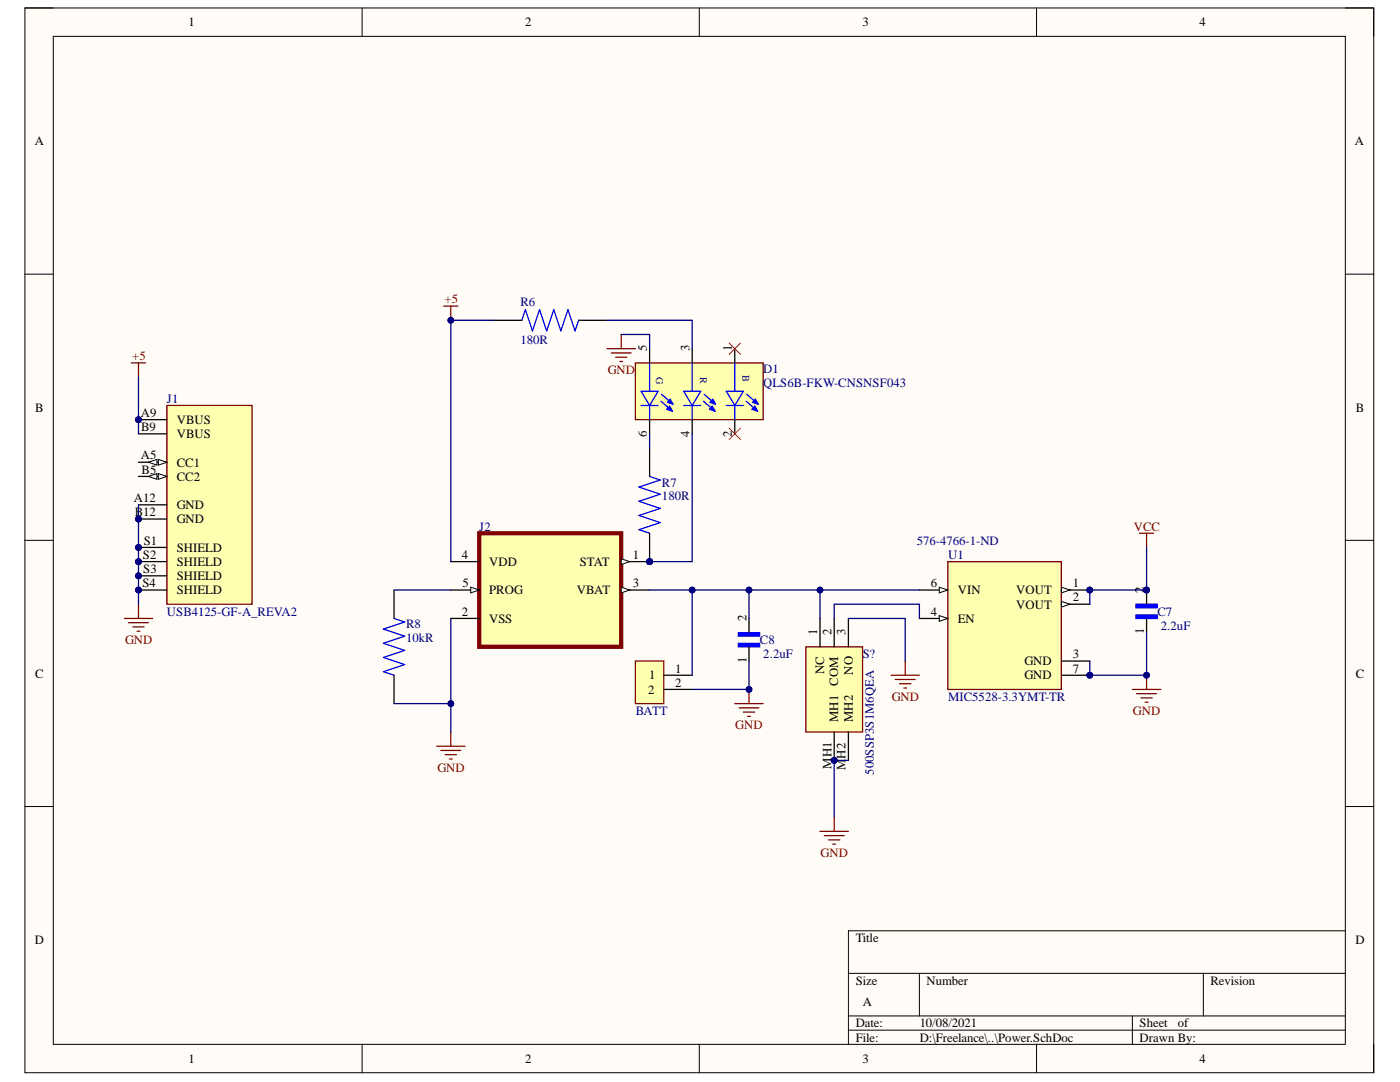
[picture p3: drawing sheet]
<svg xmlns="http://www.w3.org/2000/svg" width="279mm" height="216mm" viewBox="0 0 279 216" stroke-linecap="round" stroke-linejoin="round" font-family="sans-serif">
<defs><g id="words">
<g font-size="2.5">
<text x="37.6" y="5.2">1</text>
<text x="104.8" y="5.2">2</text>
<text x="172.1" y="5.2">3</text>
<text x="239.4" y="5.2">4</text>
<text x="6.9" y="29">A</text>
<text x="270.4" y="29">A</text>
<text x="129.1" y="70.1" transform="rotate(-90 129.1 70.1)">5</text>
<text x="137.6" y="70.1" transform="rotate(-90 137.6 70.1)">3</text>
<text x="146.1" y="70.1" transform="rotate(-90 146.1 70.1)">1</text>
<text x="7" y="82.1">B</text>
<text x="28.1" y="83.1">A9</text>
<text x="270.6" y="82.1">B</text>
<text x="28.2" y="86">B9</text>
<text x="35.3" y="84.6">VBUS</text>
<text x="35.3" y="87.4">VBUS</text>
<text x="129.1" y="87.2" transform="rotate(-90 129.1 87.2)">6</text>
<text x="137.6" y="87.2" transform="rotate(-90 137.6 87.2)">4</text>
<text x="146.1" y="87.2" transform="rotate(-90 146.1 87.2)">2</text>
<text x="28.1" y="91.7">A5</text>
<text x="28.2" y="94.5">B5</text>
<text x="35.3" y="93.1">CC1</text>
<text x="35.3" y="95.9">CC2</text>
<text x="26.7" y="100.2">A12</text>
<text x="35.3" y="101.6">GND</text>
<text x="26.9" y="103">B12</text>
<text x="35.3" y="104.4">GND</text>
<text x="28.5" y="111.5">S2</text>
<text x="28.7" y="108.7">S1</text>
<text x="35.3" y="110.1">SHIELD</text>
<text x="35.3" y="112.9">SHIELD</text>
<text x="92.2" y="111.5">4</text>
<text x="97.6" y="112.9">VDD</text>
<text x="115.7" y="112.9">STAT</text>
<text x="126.3" y="111.5">1</text>
<text x="28.4" y="117.2">S4</text>
<text x="28.6" y="114.3">S3</text>
<text x="35.3" y="115.8">SHIELD</text>
<text x="35.3" y="118.6">SHIELD</text>
<text x="92.3" y="117.2">5</text>
<text x="97.6" y="118.6">PROG</text>
<text x="115.1" y="118.6">VBAT</text>
<text x="126.3" y="117.2">3</text>
<text x="185.7" y="117.2">6</text>
<text x="191.2" y="118.6">VIN</text>
<text x="202.8" y="118.6">VOUT</text>
<text x="214.1" y="117.2">1</text>
<text x="214.1" y="120">2</text>
<text x="228.3" y="118.3" transform="rotate(-90 228.3 118.3)">2</text>
<text x="92.2" y="122.9">2</text>
<text x="97.6" y="124.2">VSS</text>
<text x="148.9" y="124" transform="rotate(-90 148.9 124)">2</text>
<text x="185.7" y="122.9">4</text>
<text x="191.2" y="124.2">EN</text>
<text x="202.8" y="121.4">VOUT</text>
<text x="163.1" y="126.8" transform="rotate(-90 163.1 126.8)">1</text>
<text x="165.9" y="126.8" transform="rotate(-90 165.9 126.8)">2</text>
<text x="168.7" y="126.8" transform="rotate(-90 168.7 126.8)">3</text>
<text x="214.1" y="131.3">3</text>
<text x="228.3" y="126.6" transform="rotate(-90 228.3 126.6)">1</text>
<text x="7" y="135.2">C</text>
<text x="129.6" y="135.6">1</text>
<text x="134.7" y="134.2">1</text>
<text x="134.7" y="137">2</text>
<text x="148.9" y="132.3" transform="rotate(-90 148.9 132.3)">1</text>
<text x="164.5" y="134.5" transform="rotate(-90 164.5 134.5)">NC</text>
<text x="167.3" y="136.8" transform="rotate(-90 167.3 136.8)">COM</text>
<text x="170.2" y="134.6" transform="rotate(-90 170.2 134.6)">NO</text>
<text x="204.4" y="132.8">GND</text>
<text x="204.4" y="135.6">GND</text>
<text x="214.1" y="134.2">7</text>
<text x="270.6" y="135.2">C</text>
<text x="129.3" y="138.4">2</text>
<text x="167.3" y="144.1" transform="rotate(-90 167.3 144.1)">MH1</text>
<text x="170.2" y="144.1" transform="rotate(-90 170.2 144.1)">MH2</text>
<text x="165.9" y="153.4" transform="rotate(-90 165.9 153.4)">MH1</text>
<text x="168.7" y="153.6" transform="rotate(-90 168.7 153.6)">M</text>
<text x="168.7" y="151.4" transform="rotate(-90 168.7 151.4)">H2</text>
<text x="6.9" y="188.3">D</text>
<text x="170.8" y="188">Title</text>
<text x="270.5" y="188.3">D</text>
<text x="170.8" y="196.5">Size</text>
<text x="184.9" y="196.5">Number</text>
<text x="241.6" y="196.5">Revision</text>
<text x="172.2" y="200.7">A</text>
<text x="170.8" y="205">Date:</text>
<text x="170.8" y="207.8">File:</text>
<text x="183.5" y="205">10/08/2021</text>
<text x="183.5" y="207.8">D:\Freelance\..\Power.SchDoc</text>
<text x="227.4" y="205">Sheet</text>
<text x="227.4" y="207.8">Drawn By:</text>
<text x="235" y="205">of</text>
<text x="37.6" y="212.1">1</text>
<text x="104.8" y="212.1">2</text>
<text x="172.1" y="212.1">3</text>
<text x="239.4" y="212.1">4</text>
</g>
<g font-size="2.5" fill="#800000">
<text x="88.7" y="60.5">+5</text>
<text x="26.4" y="71.8">+5</text>
<text x="121.3" y="74.7">GND</text>
<text x="226.3" y="105.9">VCC</text>
<text x="25" y="128.5">GND</text>
<text x="178" y="139.9">GND</text>
<text x="226.1" y="142.7">GND</text>
<text x="146.7" y="145.5">GND</text>
<text x="87.3" y="154">GND</text>
<text x="163.7" y="171">GND</text>
</g>
<g font-size="2.5" fill="#000080">
<text x="103.9" y="61">R6</text>
<text x="103.9" y="68.6">180R</text>
<text x="152.3" y="74.4">D1</text>
<text x="152.3" y="77.2">QLS6B-FKW-CNSNSF043</text>
<text x="33.3" y="80.3">J1</text>
<text x="132.1" y="97.1">R7</text>
<text x="132.1" y="99.9">180R</text>
<text x="95.7" y="105.9">J2</text>
<text x="182.9" y="108.7">576-4766-1-ND</text>
<text x="189.2" y="111.5">U1</text>
<text x="33.3" y="122.9">USB4125-GF-A_REVA2</text>
<text x="81" y="125.4">R8</text>
<text x="231" y="122.9">C7</text>
<text x="231.7" y="125.7">2.2uF</text>
<text x="81" y="128.2">10kR</text>
<text x="151.7" y="128.5">C8</text>
<text x="152.3" y="131.3">2.2uF</text>
<text x="172.2" y="131.3">S?</text>
<text x="126.9" y="142.7">BATT</text>
<text x="189.2" y="139.9">MIC5528-3.3YMT-TR</text>
<text x="174.4" y="154.6" transform="rotate(-90 174.4 154.6)">500SSP3S1M6QEA</text>
</g>
<g font-size="2" fill="#000080">
<text x="130.9" y="75.3" transform="rotate(90 130.9 75.3)">G</text>
<text x="139.7" y="75.3" transform="rotate(90 139.7 75.3)">R</text>
<text x="148.2" y="74.9" transform="rotate(90 148.2 74.9)">B</text>
</g>
</g></defs>
<path d="M5 1.6h269.2v212.5h-269.2z" fill-rule="evenodd" fill="#fffcf8"/>
<path d="M5 1.6h269.2v212.5h-269.2z" fill="none" stroke="#000" stroke-width=".2"/>
<path d="M10.6 7.3h257.9v201.1h-257.9z" fill-rule="evenodd" fill="#fffcf8"/>
<g fill="none" stroke="#000" stroke-width=".2">
<path d="M5 1.6h5.6M10.6 7.3h257.9v201.1h-257.9zM72.3 1.6v5.7M139.6 1.6v5.7M206.9 1.6v5.7M268.5 1.6h5.7v5.7M5 54.7h5.6M268.5 54.7h5.7M5 107.8h5.6M268.5 107.8h5.7M5 160.9h5.6M268.5 160.9h5.7"/>
<path d="M169.3 194.2h99.2M183.5 194.2v8.5M240.2 194.2v8.5M268.5 185.7h-99.2v22.7M72.3 208.4v5.7M139.6 208.4v5.7M169.3 202.7h99.2M169.3 205.6h99.2M206.9 208.4v5.7M226 202.7v5.7M274.2 208.4v5.7"/>
</g>
<circle cx="27.6" cy="83.7" r=".57" fill="#000080"/>
<circle cx="27.6" cy="83.7" r=".57" fill="none" stroke="#000080" stroke-width=".2"/>
<circle cx="27.6" cy="103.6" r=".57" fill="#000080"/>
<circle cx="27.6" cy="103.6" r=".57" fill="none" stroke="#000080" stroke-width=".2"/>
<circle cx="27.6" cy="109.2" r=".57" fill="#000080"/>
<circle cx="27.6" cy="109.2" r=".57" fill="none" stroke="#000080" stroke-width=".2"/>
<circle cx="27.6" cy="112.1" r=".57" fill="#000080"/>
<circle cx="27.6" cy="112.1" r=".57" fill="none" stroke="#000080" stroke-width=".2"/>
<circle cx="27.6" cy="114.9" r=".57" fill="#000080"/>
<circle cx="27.6" cy="114.9" r=".57" fill="none" stroke="#000080" stroke-width=".2"/>
<circle cx="27.6" cy="117.7" r=".57" fill="#000080"/>
<circle cx="27.6" cy="117.7" r=".57" fill="none" stroke="#000080" stroke-width=".2"/>
<path d="M33.3 80.9h17v39.7h-17z" fill-rule="evenodd" fill="#ffffb0"/>
<path d="M33.3 80.9h17v39.7h-17z" fill="none" stroke="#800000" stroke-width=".25"/>
<path d="M27.6 83.7h5.7" fill="none" stroke="#000" stroke-width=".25"/>
<circle cx="27.6" cy="83.7" r=".57" fill="#000080"/>
<circle cx="27.6" cy="83.7" r=".57" fill="none" stroke="#000080" stroke-width=".2"/>
<path d="M27.6 86.6h5.7M27.6 92.2h5.7" fill="none" stroke="#000" stroke-width=".25"/>
<path d="M31.6 91.7l1.7 .5-1.7 .6z" fill="#f8fcff"/>
<path d="M31.6 91.7l1.7 .5-1.7 .6z" fill="none" stroke="#000" stroke-width=".2"/>
<path d="M29.6 92.2l1.7-.5v1.1z" fill="#f8fcff"/>
<path d="M29.6 92.2l1.7-.5v1.1z" fill="none" stroke="#000" stroke-width=".2"/>
<path d="M27.6 95.1h5.7" fill="none" stroke="#000" stroke-width=".25"/>
<path d="M31.6 94.5l1.7 .6-1.7 .5z" fill="#f8fcff"/>
<path d="M31.6 94.5l1.7 .6-1.7 .5z" fill="none" stroke="#000" stroke-width=".2"/>
<path d="M29.6 95.1l1.7-.6v1.1z" fill="#f8fcff"/>
<path d="M29.6 95.1l1.7-.6v1.1z" fill="none" stroke="#000" stroke-width=".2"/>
<path d="M27.6 100.7h5.7M27.6 103.6h5.7" fill="none" stroke="#000" stroke-width=".25"/>
<circle cx="27.6" cy="103.6" r=".57" fill="#000080"/>
<circle cx="27.6" cy="103.6" r=".57" fill="none" stroke="#000080" stroke-width=".2"/>
<path d="M27.6 109.2h5.7" fill="none" stroke="#000" stroke-width=".25"/>
<circle cx="27.6" cy="109.2" r=".57" fill="#000080"/>
<circle cx="27.6" cy="109.2" r=".57" fill="none" stroke="#000080" stroke-width=".2"/>
<path d="M27.6 112.1h5.7" fill="none" stroke="#000" stroke-width=".25"/>
<circle cx="27.6" cy="112.1" r=".57" fill="#000080"/>
<circle cx="27.6" cy="112.1" r=".57" fill="none" stroke="#000080" stroke-width=".2"/>
<path d="M27.6 114.9h5.7" fill="none" stroke="#000" stroke-width=".25"/>
<circle cx="27.6" cy="114.9" r=".57" fill="#000080"/>
<circle cx="27.6" cy="114.9" r=".57" fill="none" stroke="#000080" stroke-width=".2"/>
<path d="M27.6 117.7h5.7" fill="none" stroke="#000" stroke-width=".25"/>
<circle cx="27.6" cy="117.7" r=".57" fill="#000080"/>
<circle cx="27.6" cy="117.7" r=".57" fill="none" stroke="#000080" stroke-width=".2"/>
<path d="M26.2 72.4h2.9M27.6 72.4v2.8M24.8 123.4h5.7M25.7 124.2h3.9M26.5 125.1h2.3M27.4 125.9h.5M27.6 120.6v2.8" fill="none" stroke="#800000" stroke-width=".25"/>
<circle cx="129.6" cy="112.1" r=".57" fill="#000080"/>
<circle cx="129.6" cy="112.1" r=".57" fill="none" stroke="#000080" stroke-width=".2"/>
<path d="M95.6 106.4h28.4v22.7h-28.4z" fill-rule="evenodd" fill="#ffffb0"/>
<path d="M95.6 106.4h28.4v22.7h-28.4z" fill="none" stroke="#800000" stroke-width=".85"/>
<path d="M90 112.1h5.6M90 117.7h5.6" fill="none" stroke="#000" stroke-width=".25"/>
<path d="M93.9 117.2l1.7 .5-1.7 .6z" fill="#f8fcff"/>
<path d="M93.9 117.2l1.7 .5-1.7 .6z" fill="none" stroke="#000" stroke-width=".2"/>
<path d="M124 112.1h5.6M90 123.4h5.6" fill="none" stroke="#000" stroke-width=".25"/>
<path d="M124 111.5l1.7 .6-1.7 .5z" fill="#f8fcff"/>
<path d="M124 111.5l1.7 .6-1.7 .5z" fill="none" stroke="#000" stroke-width=".2"/>
<circle cx="129.6" cy="112.1" r=".57" fill="#000080"/>
<circle cx="129.6" cy="112.1" r=".57" fill="none" stroke="#000080" stroke-width=".2"/>
<path d="M124 117.7h5.6" fill="none" stroke="#000" stroke-width=".25"/>
<path d="M124 117.2l1.7 .5-1.7 .6z" fill="#f8fcff"/>
<path d="M124 117.2l1.7 .5-1.7 .6z" fill="none" stroke="#000" stroke-width=".2"/>
<path d="M88.6 61.1h2.8M90 61.1v2.8" fill="none" stroke="#800000" stroke-width=".25"/>
<circle cx="90" cy="63.9" r=".57" fill="#000080"/>
<circle cx="90" cy="63.9" r=".57" fill="none" stroke="#000080" stroke-width=".2"/>
<path d="M78.6 123.4l2.2 .7-4.3 1.4 4.3 1.4-4.3 1.5 4.3 1.4-4.3 1.4 4.3 1.4-4.3 1.4 2.1 .7" fill="none" stroke="#00f" stroke-width=".25"/>
<path d="M78.6 117.7v5.7M78.6 134.7v5.7" fill="none" stroke="#000" stroke-width=".25"/>
<path d="M87.1 148.9h5.7M88 149.7h4M88.8 150.6h2.3M89.7 151.4h.6M90 146.1v2.8" fill="none" stroke="#800000" stroke-width=".25"/>
<path d="M126.8 72.4h25.5v11.3h-25.5z" fill-rule="evenodd" fill="#ffffb0"/>
<path d="M126.8 72.4h25.5v11.3h-25.5z" fill="none" stroke="#800000" stroke-width=".25"/>
<g fill="none" stroke="#00f" stroke-width=".25">
<path d="M127.9 78.1h3.4l-1.7 2.8zM129.6 72.4v5.7M132 78.7l2.3 2M133.7 79.9l.1 .2M136.4 78.1h3.4l-1.7 2.8zM138.1 72.4v5.7M140.5 78.7l2.3 2M142.2 79.9l.1 .2M144.9 78.1h3.4l-1.7 2.8zM146.6 72.4v5.7M149 78.7l2.3 2M150.7 79.9l.1 .2"/>
<path d="M127.9 80.9h3.4M129.6 80.9v2.8M131.9 80.1l2.3 1.9M133.1 81.7l.5-.7 .6 1M133.1 81.7l1.1 .3M133.2 80.3l.6-.6 .5 1M133.2 80.3l1.1 .4M133.6 81.2l.1 .3M133.9 81.6v.1h-.8M134 80.2v.1h-.8M136.4 80.9h3.4M138.1 80.9v2.8"/>
<path d="M140.4 80.1l2.3 1.9M141.6 81.7l.5-.7 .6 1M141.6 81.7l1.1 .3M141.7 80.3l.6-.6 .5 1M141.7 80.3l1.1 .4M142.1 81.2l.1 .3M142.4 81.6v.1h-.8M142.5 80.2v.1h-.8M144.9 80.9h3.4M146.6 80.9v2.8M148.9 80.1l2.3 1.9M150.1 81.7l.5-.7 .6 1"/>
<path d="M150.1 81.7l1.1 .3M150.2 80.3l.6-.6 .5 1M150.2 80.3l1.1 .4M150.6 81.2l.1 .3M150.9 81.6v.1h-.8M151 80.2v.1h-.8"/>
</g>
<path d="M129.6 69.6v2.8M138.1 69.6v2.8M146.6 69.6v2.8M129.6 83.7v2.9M138.1 83.7v2.9M146.6 83.7v2.9" fill="none" stroke="#000" stroke-width=".25"/>
<circle cx="129.6" cy="112.1" r=".57" fill="#000080"/>
<circle cx="129.6" cy="112.1" r=".57" fill="none" stroke="#000080" stroke-width=".2"/>
<path d="M129.6 95.1l2.2 .7-4.3 1.4 4.3 1.4-4.3 1.4 4.3 1.4-4.3 1.5 4.3 1.4-4.3 1.4 2.1 .7" fill="none" stroke="#00f" stroke-width=".25"/>
<path d="M129.6 106.4v5.7" fill="none" stroke="#000" stroke-width=".25"/>
<circle cx="129.6" cy="112.1" r=".57" fill="#000080"/>
<circle cx="129.6" cy="112.1" r=".57" fill="none" stroke="#000080" stroke-width=".2"/>
<path d="M98.5 63.9h5.6M115.5 63.9h5.6M129.6 89.4v5.7" fill="none" stroke="#000" stroke-width=".25"/>
<path d="M104.1 63.9l.7-2.1 1.5 4.2 1.4-4.2 1.4 4.2 1.4-4.2 1.4 4.2 1.4-4.2 1.5 4.2 .7-2.1" fill="none" stroke="#00f" stroke-width=".25"/>
<path d="M121.1 69.6h5.7M122 70.4h4M122.8 71.3h2.3M123.7 72.1h.6M124 66.7v2.9" fill="none" stroke="#800000" stroke-width=".25"/>
<path d="M145.5 68.4l2.3 2.3M147.8 68.4l-2.3 2.3M145.5 85.4l2.3 2.3M147.8 85.4l-2.3 2.3" fill="none" stroke="#f00" stroke-width=".2"/>
<circle cx="217.5" cy="117.7" r=".57" fill="#000080"/>
<circle cx="217.5" cy="117.7" r=".57" fill="none" stroke="#000080" stroke-width=".2"/>
<circle cx="217.5" cy="134.7" r=".57" fill="#000080"/>
<circle cx="217.5" cy="134.7" r=".57" fill="none" stroke="#000080" stroke-width=".2"/>
<path d="M189.2 112.1h22.6v25.5h-22.6z" fill-rule="evenodd" fill="#ffffb0"/>
<path d="M189.2 112.1h22.6v25.5h-22.6z" fill="none" stroke="#800000" stroke-width=".25"/>
<path d="M183.5 117.7h5.7" fill="none" stroke="#000" stroke-width=".25"/>
<path d="M187.5 117.2l1.7 .5-1.7 .6z" fill="#f8fcff"/>
<path d="M187.5 117.2l1.7 .5-1.7 .6z" fill="none" stroke="#000" stroke-width=".2"/>
<path d="M183.5 123.4h5.7" fill="none" stroke="#000" stroke-width=".25"/>
<path d="M187.5 122.8l1.7 .6-1.7 .6z" fill="#f8fcff"/>
<path d="M187.5 122.8l1.7 .6-1.7 .6z" fill="none" stroke="#000" stroke-width=".2"/>
<path d="M211.8 117.7h5.7" fill="none" stroke="#000" stroke-width=".25"/>
<path d="M211.8 117.2l1.7 .5-1.7 .6z" fill="#f8fcff"/>
<path d="M211.8 117.2l1.7 .5-1.7 .6z" fill="none" stroke="#000" stroke-width=".2"/>
<circle cx="217.5" cy="117.7" r=".57" fill="#000080"/>
<circle cx="217.5" cy="117.7" r=".57" fill="none" stroke="#000080" stroke-width=".2"/>
<path d="M211.8 120.6h5.7" fill="none" stroke="#000" stroke-width=".25"/>
<path d="M211.8 120l1.7 .6-1.7 .5z" fill="#f8fcff"/>
<path d="M211.8 120l1.7 .6-1.7 .5z" fill="none" stroke="#000" stroke-width=".2"/>
<path d="M211.8 131.9h5.7M211.8 134.7h5.7" fill="none" stroke="#000" stroke-width=".25"/>
<circle cx="217.5" cy="134.7" r=".57" fill="#000080"/>
<circle cx="217.5" cy="134.7" r=".57" fill="none" stroke="#000080" stroke-width=".2"/>
<path d="M149.5 137.6v2.8M146.6 140.4h5.7M147.5 141.2h4M148.3 142.1h2.3M149.2 142.9h.6" fill="none" stroke="#800000" stroke-width=".25"/>
<circle cx="149.5" cy="137.6" r=".57" fill="#000080"/>
<circle cx="149.5" cy="137.6" r=".57" fill="none" stroke="#000080" stroke-width=".2"/>
<path d="M147.4 128.4h4.2v.7h-4.2z" fill-rule="evenodd" fill="#00f"/>
<path d="M147.4 128.4h4.2v.7h-4.2z" fill="none" stroke="#00f" stroke-width=".25"/>
<path d="M147.4 126.2h4.2v.7h-4.2z" fill-rule="evenodd" fill="#00f"/>
<path d="M147.4 126.2h4.2v.7h-4.2z" fill="none" stroke="#00f" stroke-width=".25"/>
<path d="M149.5 123.4v2.8M149.5 129.1v2.8" fill="none" stroke="#000" stroke-width=".25"/>
<circle cx="228.8" cy="117.7" r=".57" fill="#000080"/>
<circle cx="228.8" cy="117.7" r=".57" fill="none" stroke="#000080" stroke-width=".2"/>
<path d="M226.7 122.7h4.2v.7h-4.2z" fill-rule="evenodd" fill="#00f"/>
<path d="M226.7 122.7h4.2v.7h-4.2z" fill="none" stroke="#00f" stroke-width=".25"/>
<path d="M226.7 120.6h4.2v.7h-4.2z" fill-rule="evenodd" fill="#00f"/>
<path d="M226.7 120.6h4.2v.7h-4.2z" fill="none" stroke="#00f" stroke-width=".25"/>
<path d="M228.8 117.7v2.9M228.8 123.4v2.8" fill="none" stroke="#000" stroke-width=".25"/>
<circle cx="228.8" cy="117.7" r=".57" fill="#000080"/>
<circle cx="228.8" cy="117.7" r=".57" fill="none" stroke="#000080" stroke-width=".2"/>
<path d="M226 137.6h5.7M226.8 138.4h4M227.7 139.3h2.3M228.8 134.7v2.9M228.5 140.1h.6" fill="none" stroke="#800000" stroke-width=".25"/>
<circle cx="228.8" cy="134.7" r=".57" fill="#000080"/>
<circle cx="228.8" cy="134.7" r=".57" fill="none" stroke="#000080" stroke-width=".2"/>
<circle cx="166.5" cy="151.7" r=".57" fill="#000080"/>
<circle cx="166.5" cy="151.7" r=".57" fill="none" stroke="#000080" stroke-width=".2"/>
<path d="M160.8 129.1h11.3v17h-11.3z" fill-rule="evenodd" fill="#ffffb0"/>
<path d="M160.8 129.1h11.3v17h-11.3z" fill="none" stroke="#800000" stroke-width=".25"/>
<path d="M163.6 123.4v5.7M166.5 123.4v5.7M169.3 123.4v5.7M166.5 146.1v5.6" fill="none" stroke="#000" stroke-width=".25"/>
<circle cx="166.5" cy="151.7" r=".57" fill="#000080"/>
<circle cx="166.5" cy="151.7" r=".57" fill="none" stroke="#000080" stroke-width=".2"/>
<path d="M169.3 146.1v5.6" fill="none" stroke="#000" stroke-width=".25"/>
<path d="M227.4 106.4h2.8M228.8 106.4v2.8M177.8 134.7h5.7M178.7 135.6h3.9M179.5 136.4h2.3M180.4 137.3h.5M180.7 131.9v2.8M163.6 165.9h5.7M164.5 166.7h4M165.3 167.6h2.3M166.2 168.4h.6M166.5 163.1v2.8" fill="none" stroke="#800000" stroke-width=".25"/>
<path d="M126.8 131.9h5.7v8.5h-5.7z" fill-rule="evenodd" fill="#ffffb0"/>
<path d="M126.8 131.9h5.7v8.5h-5.7z" fill="none" stroke="#800000" stroke-width=".25"/>
<path d="M132.5 134.7h5.6M132.5 137.6h5.6" fill="none" stroke="#000" stroke-width=".25"/>
<path d="M27.6 75.2v11.4" fill="none" stroke="#000080" stroke-width=".25"/>
<circle cx="27.6" cy="83.7" r=".57" fill="#000080"/>
<circle cx="27.6" cy="83.7" r=".57" fill="none" stroke="#000080" stroke-width=".2"/>
<path d="M27.6 100.7v19.9" fill="none" stroke="#000080" stroke-width=".25"/>
<circle cx="27.6" cy="103.6" r=".57" fill="#000080"/>
<circle cx="27.6" cy="103.6" r=".57" fill="none" stroke="#000080" stroke-width=".2"/>
<circle cx="27.6" cy="109.2" r=".57" fill="#000080"/>
<circle cx="27.6" cy="109.2" r=".57" fill="none" stroke="#000080" stroke-width=".2"/>
<circle cx="27.6" cy="112.1" r=".57" fill="#000080"/>
<circle cx="27.6" cy="112.1" r=".57" fill="none" stroke="#000080" stroke-width=".2"/>
<circle cx="27.6" cy="114.9" r=".57" fill="#000080"/>
<circle cx="27.6" cy="114.9" r=".57" fill="none" stroke="#000080" stroke-width=".2"/>
<circle cx="27.6" cy="117.7" r=".57" fill="#000080"/>
<circle cx="27.6" cy="117.7" r=".57" fill="none" stroke="#000080" stroke-width=".2"/>
<path d="M78.6 117.7h11.4M90 123.4v17h-11.4" fill="none" stroke="#000080" stroke-width=".25"/>
<circle cx="90" cy="140.4" r=".57" fill="#000080"/>
<circle cx="90" cy="140.4" r=".57" fill="none" stroke="#000080" stroke-width=".2"/>
<path d="M90 140.4v5.7" fill="none" stroke="#000080" stroke-width=".25"/>
<circle cx="90" cy="140.4" r=".57" fill="#000080"/>
<circle cx="90" cy="140.4" r=".57" fill="none" stroke="#000080" stroke-width=".2"/>
<path d="M129.6 86.6v2.8M138.1 86.6v25.5h-8.5" fill="none" stroke="#000080" stroke-width=".25"/>
<circle cx="129.6" cy="112.1" r=".57" fill="#000080"/>
<circle cx="129.6" cy="112.1" r=".57" fill="none" stroke="#000080" stroke-width=".2"/>
<path d="M98.5 63.9h-8.5v48.2M121.1 63.9h17v5.7M124 66.7h5.6v2.9" fill="none" stroke="#000080" stroke-width=".25"/>
<circle cx="90" cy="63.9" r=".57" fill="#000080"/>
<circle cx="90" cy="63.9" r=".57" fill="none" stroke="#000080" stroke-width=".2"/>
<path d="M228.8 126.2v8.5h-11.3v-2.8" fill="none" stroke="#000080" stroke-width=".25"/>
<circle cx="217.5" cy="134.7" r=".57" fill="#000080"/>
<circle cx="217.5" cy="134.7" r=".57" fill="none" stroke="#000080" stroke-width=".2"/>
<circle cx="228.8" cy="134.7" r=".57" fill="#000080"/>
<circle cx="228.8" cy="134.7" r=".57" fill="none" stroke="#000080" stroke-width=".2"/>
<path d="M169.3 151.7h-2.8v11.4" fill="none" stroke="#000080" stroke-width=".25"/>
<circle cx="166.5" cy="151.7" r=".57" fill="#000080"/>
<circle cx="166.5" cy="151.7" r=".57" fill="none" stroke="#000080" stroke-width=".2"/>
<path d="M163.6 117.7v5.7M166.5 123.4v-2.8h17v2.8" fill="none" stroke="#000080" stroke-width=".25"/>
<circle cx="163.6" cy="117.7" r=".57" fill="#000080"/>
<circle cx="163.6" cy="117.7" r=".57" fill="none" stroke="#000080" stroke-width=".2"/>
<path d="M138.1 117.7h45.4M169.3 123.4h11.4v8.5" fill="none" stroke="#000080" stroke-width=".25"/>
<circle cx="138.1" cy="117.7" r=".57" fill="#000080"/>
<circle cx="138.1" cy="117.7" r=".57" fill="none" stroke="#000080" stroke-width=".2"/>
<circle cx="149.5" cy="117.7" r=".57" fill="#000080"/>
<circle cx="149.5" cy="117.7" r=".57" fill="none" stroke="#000080" stroke-width=".2"/>
<circle cx="163.6" cy="117.7" r=".57" fill="#000080"/>
<circle cx="163.6" cy="117.7" r=".57" fill="none" stroke="#000080" stroke-width=".2"/>
<path d="M149.5 117.7v5.7" fill="none" stroke="#000080" stroke-width=".25"/>
<circle cx="149.5" cy="117.7" r=".57" fill="#000080"/>
<circle cx="149.5" cy="117.7" r=".57" fill="none" stroke="#000080" stroke-width=".2"/>
<path d="M228.8 109.2v8.5h-11.3v2.9" fill="none" stroke="#000080" stroke-width=".25"/>
<circle cx="217.5" cy="117.7" r=".57" fill="#000080"/>
<circle cx="217.5" cy="117.7" r=".57" fill="none" stroke="#000080" stroke-width=".2"/>
<circle cx="228.8" cy="117.7" r=".57" fill="#000080"/>
<circle cx="228.8" cy="117.7" r=".57" fill="none" stroke="#000080" stroke-width=".2"/>
<path d="M149.5 131.9v5.7h-11.4" fill="none" stroke="#000080" stroke-width=".25"/>
<circle cx="149.5" cy="137.6" r=".57" fill="#000080"/>
<circle cx="149.5" cy="137.6" r=".57" fill="none" stroke="#000080" stroke-width=".2"/>
<path d="M129.6 117.7h8.5v17" fill="none" stroke="#000080" stroke-width=".25"/>
<circle cx="138.1" cy="117.7" r=".57" fill="#000080"/>
<circle cx="138.1" cy="117.7" r=".57" fill="none" stroke="#000080" stroke-width=".2"/>
<use href="#words"/>
</svg>
